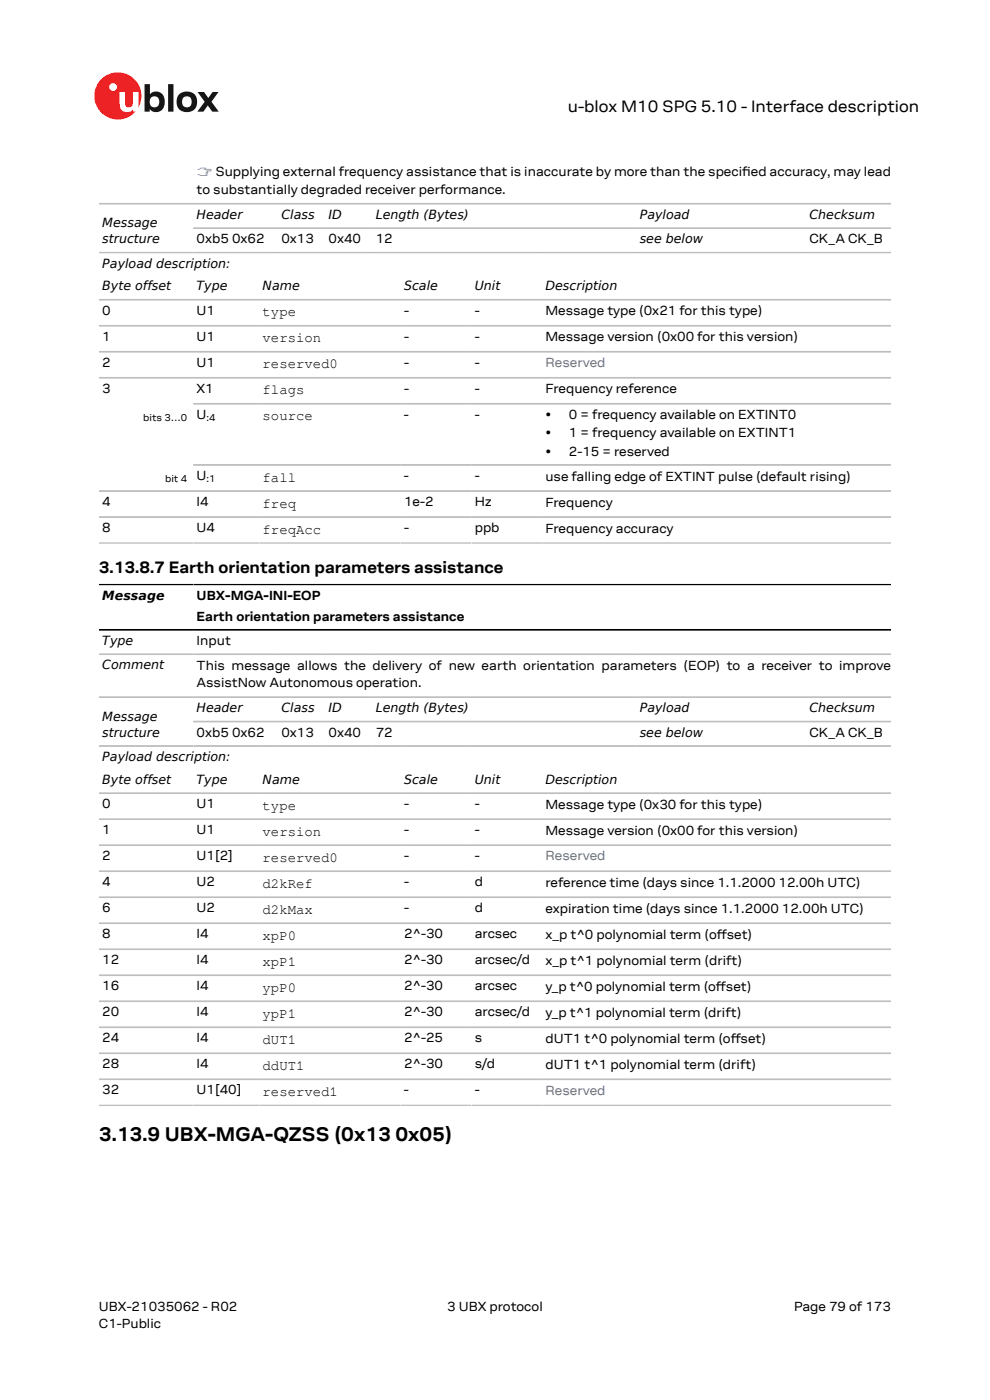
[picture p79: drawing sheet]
<svg xmlns="http://www.w3.org/2000/svg" width="210mm" height="297mm" viewBox="0 0 210 297" stroke-linecap="round" stroke-linejoin="round" font-family="sans-serif">
<defs><g id="words">
<g font-size="4.2">
<text x="21" y="242.1">3.13.9 UBX-MGA-QZSS (0x13</text>
<text x="83.9" y="242.1">0x05)</text>
</g>
<g font-size="3.5">
<text x="120.4" y="23.7">u-blox M10 SPG 5.10 - Interface description</text>
<text x="21" y="121.6">3.13.8.7 Earth orientation parameters assistance</text>
</g>
<g font-size="3">
<text x="55.7" y="67.1">type</text>
<text x="55.7" y="72.6">version</text>
<text x="55.7" y="78.2">reserved0</text>
<text x="55.7" y="83.7">flags</text>
<text x="55.7" y="89.2">source</text>
<text x="55.7" y="102.2">fall</text>
<text x="55.7" y="107.7">freq</text>
<text x="55.7" y="113.2">freqAcc</text>
<text x="55.7" y="171.8">type</text>
<text x="55.7" y="177.3">version</text>
<text x="55.7" y="182.8">reserved0</text>
<text x="55.7" y="188.4">d2kRef</text>
<text x="55.7" y="193.9">d2kMax</text>
<text x="55.7" y="199.4">xpP0</text>
<text x="55.7" y="204.9">xpP1</text>
<text x="55.7" y="210.4">ypP0</text>
<text x="55.7" y="215.9">ypP1</text>
<text x="55.7" y="221.5">dUT1</text>
<text x="55.7" y="227">ddUT1</text>
<text x="55.7" y="232.5">reserved1</text>
</g>
<g font-size="2.8" fill="#4664b4">
<text x="41.7" y="37.4">☞ Supplying external frequency assistance that is inaccurate by more than the specifed accuracy, may lead</text>
<text x="115.7" y="77.8">Reserved</text>
<text x="115.7" y="182.5">Reserved</text>
<text x="115.7" y="232.3">Reserved</text>
</g>
<g font-size="2.8">
<text x="41.7" y="41.1">to substantially degraded receiver performance.</text>
<text x="157.4" y="37.4">i</text>
<text x="41.7" y="51.6">0xb5 0x62</text>
<text x="59.7" y="51.6">0x13</text>
<text x="69.7" y="51.6">0x40</text>
<text x="79.7" y="51.6">12</text>
<text x="171.7" y="51.6">CK_A CK_B</text>
<text x="21.7" y="66.8">0</text>
<text x="41.7" y="66.8">U1</text>
<text x="85.7" y="66.8">-</text>
<text x="100.7" y="66.8">-</text>
<text x="115.7" y="66.9">Message type (0x21 for this type)</text>
<text x="21.7" y="72.3">1</text>
<text x="21.7" y="77.8">2</text>
<text x="41.7" y="72.3">U1</text>
<text x="41.7" y="77.8">U1</text>
<text x="85.7" y="72.3">-</text>
<text x="85.7" y="77.8">-</text>
<text x="100.7" y="72.3">-</text>
<text x="100.7" y="77.8">-</text>
<text x="115.7" y="72.4">Message version (0x00 for this version)</text>
<text x="21.7" y="83.3">3</text>
<text x="41.7" y="83.3">X1</text>
<text x="85.7" y="83.3">-</text>
<text x="100.7" y="83.3">-</text>
<text x="115.7" y="83.5">Frequency reference</text>
<text x="41.7" y="88.8">U</text>
<text x="85.7" y="88.8">-</text>
<text x="100.7" y="88.8">-</text>
<text x="115.7" y="88.8">•</text>
<text x="120.7" y="88.8">0 = frequency available on EXTINT0</text>
<text x="115.7" y="92.7">•</text>
<text x="120.7" y="92.7">1 = frequency available on EXTINT1</text>
<text x="41.7" y="101.8">U</text>
<text x="85.7" y="101.8">-</text>
<text x="100.7" y="101.8">-</text>
<text x="115.7" y="96.7">•</text>
<text x="115.7" y="102">use falling edge of EXTINT pulse (default rising)</text>
<text x="120.7" y="96.7">2-15 = reserved</text>
<text x="21.7" y="107.3">4</text>
<text x="41.7" y="107.3">I4</text>
<text x="85.7" y="107.3">1e-2</text>
<text x="100.7" y="107.3">Hz</text>
<text x="115.7" y="107.5">Frequency</text>
<text x="21.7" y="112.8">8</text>
<text x="41.7" y="112.8">U4</text>
<text x="85.7" y="112.8">-</text>
<text x="100.7" y="112.8">ppb</text>
<text x="115.7" y="113">Frequency accuracy</text>
<text x="41.7" y="127.3">UBX-MGA-INI-EOP</text>
<text x="41.7" y="131.8">Earth orientation parameters assistance</text>
<text x="41.7" y="136.8">Input</text>
<text x="41.7" y="142.1">This message allows the delivery of new earth orientation parameters (EOP) to a receiver to improve</text>
<text x="41.7" y="145.8">AssistNow Autonomous operation.</text>
<text x="41.7" y="156.2">0xb5 0x62</text>
<text x="59.7" y="156.2">0x13</text>
<text x="69.7" y="156.2">0x40</text>
<text x="79.7" y="156.2">72</text>
<text x="171.7" y="156.2">CK_A CK_B</text>
<text x="21.7" y="171.4">0</text>
<text x="41.7" y="171.4">U1</text>
<text x="85.7" y="171.4">-</text>
<text x="100.7" y="171.4">-</text>
<text x="115.7" y="171.6">Message type (0x30 for this type)</text>
<text x="21.7" y="177">1</text>
<text x="41.7" y="177">U1</text>
<text x="85.7" y="177">-</text>
<text x="100.7" y="177">-</text>
<text x="115.7" y="177.1">Message version (0x00 for this version)</text>
<text x="21.7" y="182.5">2</text>
<text x="41.7" y="182.5">U1[2]</text>
<text x="85.7" y="182.5">-</text>
<text x="100.7" y="182.5">-</text>
<text x="21.7" y="188">4</text>
<text x="41.7" y="188">U2</text>
<text x="85.7" y="188">-</text>
<text x="100.7" y="188">d</text>
<text x="115.7" y="188.1">reference time (days since 1.1.2000</text>
<text x="165.2" y="188.1">12.00h UTC)</text>
<text x="21.7" y="193.5">6</text>
<text x="41.7" y="193.5">U2</text>
<text x="85.7" y="193.5">-</text>
<text x="100.7" y="193.5">d</text>
<text x="115.7" y="193.6">expiration time (days since 1.1.2000</text>
<text x="165.9" y="193.6">12.00h UTC)</text>
<text x="21.7" y="199">8</text>
<text x="41.7" y="199">I4</text>
<text x="85.7" y="199">2^-30</text>
<text x="100.7" y="199">arcsec</text>
<text x="115.7" y="199.2">x_p t^0 polynomial term (ofset)</text>
<text x="152" y="199.2">f</text>
<text x="21.7" y="204.5">12</text>
<text x="41.7" y="204.5">I4</text>
<text x="85.7" y="204.5">2^-30</text>
<text x="100.7" y="204.5">arcsec/d</text>
<text x="115.7" y="204.7">x_p t^1 polynomial term (drift)</text>
<text x="21.7" y="210.1">16</text>
<text x="21.7" y="215.6">20</text>
<text x="41.7" y="210.1">I4</text>
<text x="41.7" y="215.6">I4</text>
<text x="85.7" y="210.1">2^-30</text>
<text x="85.7" y="215.6">2^-30</text>
<text x="100.7" y="210.1">arcsec</text>
<text x="100.7" y="215.6">arcsec/d</text>
<text x="115.7" y="210.2">y_p t^0 polynomial term (ofset)</text>
<text x="115.7" y="215.7">y_p t^1 polynomial term (drift)</text>
<text x="151.9" y="210.2">f</text>
<text x="21.7" y="221.1">24</text>
<text x="41.7" y="221.1">I4</text>
<text x="85.7" y="221.1">2^-25</text>
<text x="100.7" y="221.1">s</text>
<text x="115.7" y="221.2">dUT1 t^0 polynomial term (ofset)</text>
<text x="155" y="221.2">f</text>
<text x="21.7" y="226.6">28</text>
<text x="41.7" y="226.6">I4</text>
<text x="85.7" y="226.6">2^-30</text>
<text x="100.7" y="226.6">s/d</text>
<text x="115.7" y="226.8">dUT1 t^1 polynomial term (drift)</text>
<text x="21.7" y="232.1">32</text>
<text x="41.7" y="232.1">U1[40]</text>
<text x="85.7" y="232.1">-</text>
<text x="100.7" y="232.1">-</text>
<text x="21" y="278">UBX-21035062 - R02</text>
<text x="21" y="281.8">C1-Public</text>
<text x="94.9" y="278">3 UBX protocol</text>
<text x="168.4" y="278">Page 79 of 173</text>
</g>
<g font-size="2.7">
<text x="41.7" y="46.4">Header</text>
<text x="59.7" y="46.4">Class</text>
<text x="69.7" y="46.4">ID</text>
<text x="79.7" y="46.4">Length (Bytes)</text>
<text x="135.7" y="46.4">Payload</text>
<text x="171.7" y="46.4">Checksum</text>
<text x="21.7" y="48.2">Message</text>
<text x="21.7" y="51.6">structure</text>
<text x="135.7" y="51.6">see below</text>
<text x="21.7" y="56.8">Payload description:</text>
<text x="21.7" y="61.6">Byte offset</text>
<text x="41.7" y="61.6">Type</text>
<text x="55.7" y="61.6">Name</text>
<text x="85.7" y="61.6">Scale</text>
<text x="100.7" y="61.6">Unit</text>
<text x="115.7" y="61.6">Description</text>
<text x="21.7" y="127.2">Message</text>
<text x="21.7" y="136.8">Type</text>
<text x="21.7" y="142">Comment</text>
<text x="21.7" y="152.9">Message</text>
<text x="41.7" y="151.1">Header</text>
<text x="59.7" y="151.1">Class</text>
<text x="69.7" y="151.1">ID</text>
<text x="79.7" y="151.1">Length (Bytes)</text>
<text x="135.7" y="151.1">Payload</text>
<text x="171.7" y="151.1">Checksum</text>
<text x="21.7" y="156.3">structure</text>
<text x="21.7" y="161.5">Payload description:</text>
<text x="135.7" y="156.3">see below</text>
<text x="21.7" y="166.3">Byte offset</text>
<text x="41.7" y="166.3">Type</text>
<text x="55.7" y="166.3">Name</text>
<text x="85.7" y="166.3">Scale</text>
<text x="100.7" y="166.3">Unit</text>
<text x="115.7" y="166.3">Description</text>
</g>
<g font-size="2.1">
<text x="30.4" y="89.4">bits 3…0</text>
<text x="43.8" y="89.4">:4</text>
<text x="35" y="102.2">bit 4</text>
<text x="43.8" y="102.3">:1</text>
</g>
</g></defs>
<circle cx="25" cy="20.4" r="5" fill="#ed2023"/>
<circle cx="24" cy="18.5" r=".83" fill="#fff"/>
<g fill="#151516">
<path d="M35.7 17.9h1.1v5.8h-1.1z"/>
<path d="M41.9 19.5h1.4l.9 1.3 .9-1.3h1.3l-1.6 2.1 1.6 2.1h-1.4l-.9-1.3-1 1.3h-1.2l1.5-2.1z"/>
<path d="M32 20.7a1.17 1.17 0 0 0-.1 1.5 1.17 1.17 0 0 0 1.4 .4 1.16 1.16 0 0 0 .4-1.6 1.16 1.16 0 0 0-1.7-.3zM30.7 17.9h1.1v2.1a1.82 1.82 0 0 1 2.2-.4 1.82 1.82 0 0 1 .9 2 1.83 1.83 0 0 1-1 2 1.83 1.83 0 0 1-2.1-.5v.6h-1.1z"/>
<path d="M38.9 20.7a1.18 1.18 0 0 0-.2 1.5 1.18 1.18 0 0 0 1.5 .4 1.18 1.18 0 0 0 .4-1.5 1.18 1.18 0 0 0-1.5-.5zM37.4 21.6a2.25 2.25 0 0 1 4.5 0 2.25 2.25 0 0 1-4.5 0z"/>
</g>
<path d="M25.4 19.5h1.1v2.5a.84 .84 0 0 0 1 .8 .84 .84 0 0 0 .7-1v-2.3h1.1v4.2h-1.1v-.5a1.59 1.59 0 0 1-1.8 .5 1.59 1.59 0 0 1-1-1.5z" fill="#fff"/>
<g fill="none" stroke="#bebebe" stroke-width=".35">
<path d="M21 43.2h168M21 53.6h168M41 48.4h148M21 63.6h168M21 69.1h168M21 74.6h168M21 80.1h168M41 98.6h148M41 85.7h148M21 104.2h168M21 109.7h168M21 115.2h168"/>
<path d="M21 138.8h168M21 147.9h168M21 158.3h168M41 153.1h148M21 168.3h168M21 173.8h168M21 179.3h168M21 184.8h168M21 190.3h168M21 195.9h168M21 201.4h168M21 206.9h168"/>
<path d="M21 212.4h168M21 217.9h168M21 223.4h168M21 229h168M21 234.5h168"/>
</g>
<path d="M21 124h168M21 133.6h168" fill="none" stroke="#000" stroke-width=".35"/>
<use href="#words"/>
</svg>
